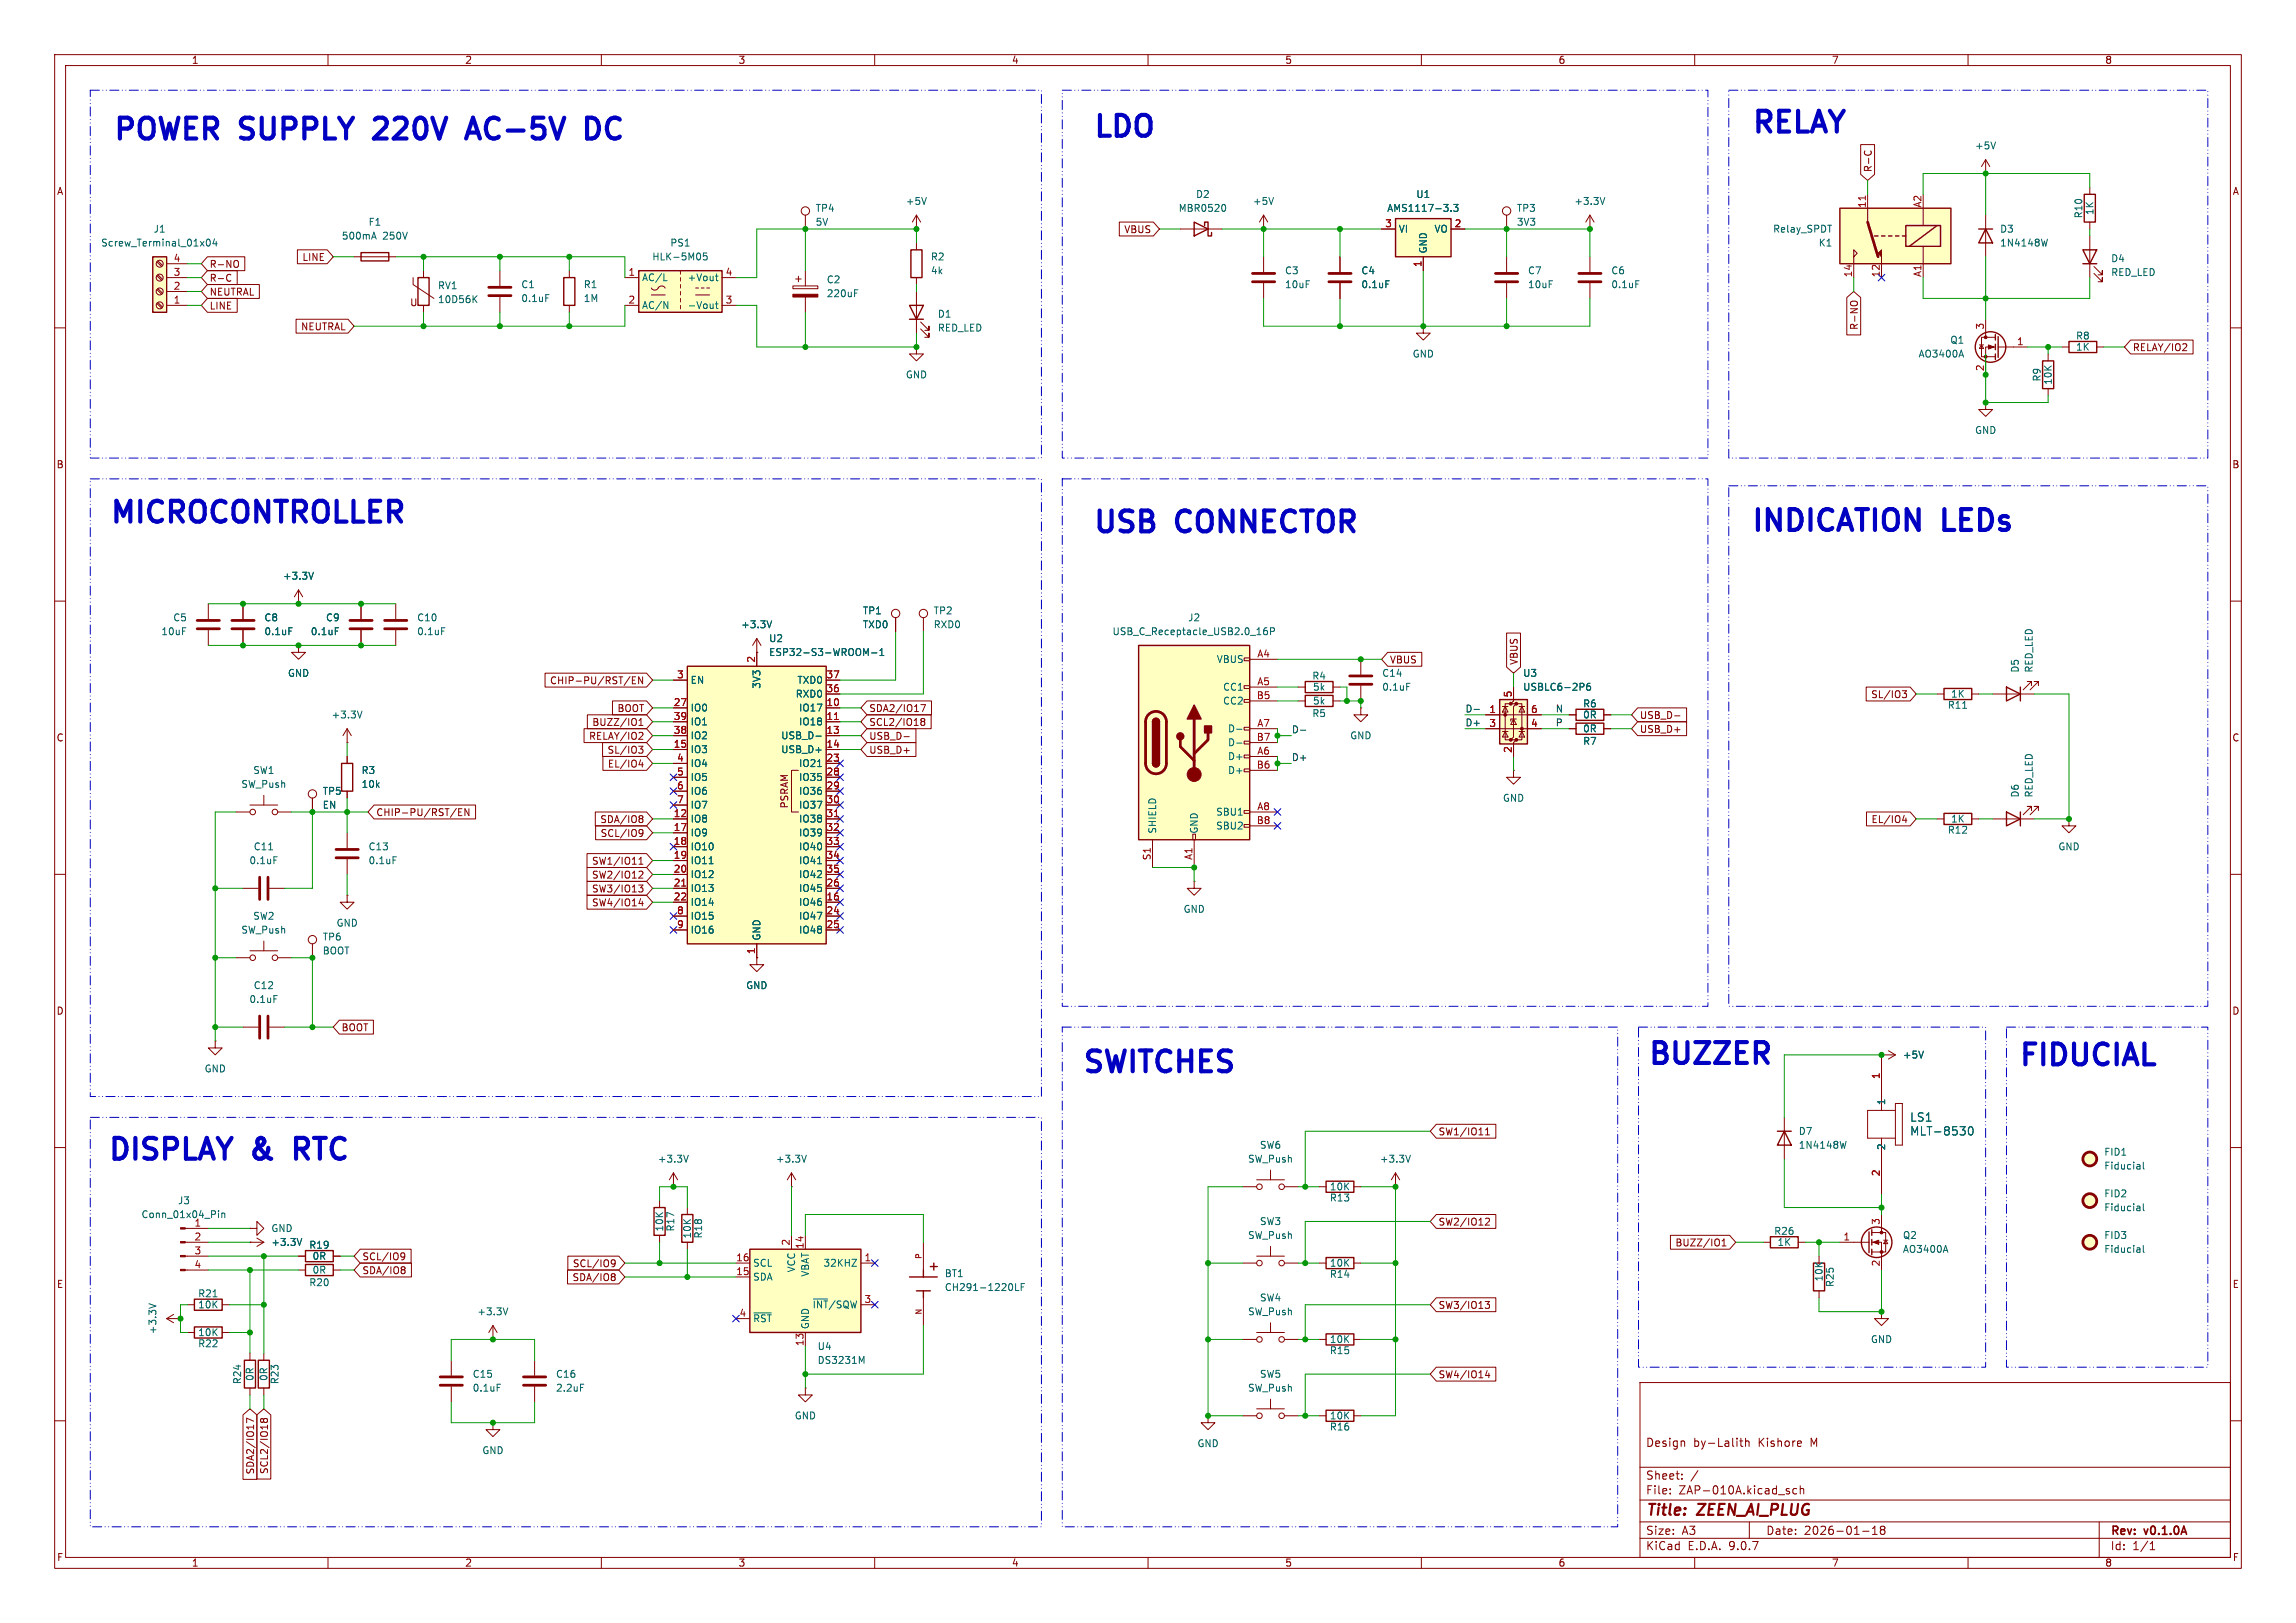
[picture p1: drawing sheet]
<svg xmlns="http://www.w3.org/2000/svg" width="420mm" height="297mm" viewBox="0 0 420 297" stroke-linecap="round" stroke-linejoin="round" font-family="sans-serif">
<defs><g id="words">
<g font-size="5.3" fill="#0000c2">
<text x="20.3" y="26.7">POWER</text>
<text x="44.1" y="26.7">SUPPLY</text>
<text x="70.1" y="26.7">220V</text>
<text x="88.7" y="26.7">AC-5V</text>
<text x="111.8" y="26.7">DC</text>
<text x="199.5" y="26.2">LDO</text>
<text x="320" y="25.4">RELAY</text>
<text x="19.6" y="96.8">MICROCONTROLLER</text>
<text x="199.5" y="98.6">USB</text>
<text x="215.3" y="98.6">CONNECTOR</text>
<text x="319.9" y="98.3">INDICATION</text>
<text x="355.5" y="98.3">LEDs</text>
<text x="197.5" y="197.4">SWITCHES</text>
<text x="301" y="195.8">BUZZER</text>
<text x="368.8" y="196.1">FIDUCIAL</text>
<text x="19.3" y="213.4">DISPLAY</text>
<text x="46.4" y="213.4">&amp;</text>
<text x="55.5" y="213.4">RTC</text>
</g>
<g font-size="2.8" fill="#840000">
<text x="301" y="277.9">Title:</text>
<text x="310.6" y="277.9">ZEEN_AI_PLUG</text>
</g>
<g font-size="2.1" fill="#006464">
<text x="349.3" y="205.5">LS1</text>
<text x="349.3" y="208">MLT-8530</text>
</g>
<g font-size="2.1" fill="#840000">
<text x="301" y="265">Design</text>
<text x="309.7" y="265">by-Lalith</text>
<text x="321.7" y="265">Kishore</text>
<text x="331.3" y="265">M</text>
<text x="301" y="273.7">File:</text>
<text x="301" y="271">Sheet:</text>
<text x="307.1" y="273.7">ZAP-010A.kicad_sch</text>
<text x="301" y="281.1">Size:</text>
<text x="307.6" y="281.1">A3</text>
<text x="323" y="281.1">Date:</text>
<text x="330" y="281.1">2026-01-18</text>
<text x="386" y="281.3">Rev:</text>
<text x="392.4" y="281.3">v0.1.0A</text>
<text x="301" y="283.9">KiCad</text>
<text x="308.7" y="283.9">E.D.A.</text>
<text x="316.3" y="283.9">9.0.7</text>
<text x="386" y="283.9">Id:</text>
<text x="390.1" y="283.9">1/1</text>
</g>
<g font-size="1.8" fill="#840000">
<text x="35" y="11.9">1</text>
<text x="85" y="11.9">2</text>
<text x="135" y="11.9">3</text>
<text x="185" y="11.9">4</text>
<text x="235" y="11.9">5</text>
<text x="285" y="11.9">6</text>
<text x="335" y="11.9">7</text>
<text x="385" y="11.9">8</text>
<text x="10.3" y="35.9">A</text>
<text x="342.6" y="31.6" transform="rotate(-90 342.6 31.6)">R-C</text>
<text x="408.3" y="35.9">A</text>
<text x="55.2" y="47.9">LINE</text>
<text x="205.6" y="42.9">VBUS</text>
<text x="38.3" y="51.8">R-C</text>
<text x="38.3" y="49.2">R-NO</text>
<text x="38.3" y="56.8">LINE</text>
<text x="38.3" y="54.3">NEUTRAL</text>
<text x="74.9" y="56.2">U</text>
<text x="55" y="60.6">NEUTRAL</text>
<text x="340" y="60.5" transform="rotate(-90 340 60.5)">R-NO</text>
<text x="390" y="64.5">RELAY/IO2</text>
<text x="10.3" y="85.9">B</text>
<text x="408.2" y="85.9">B</text>
<text x="100.5" y="125.4">CHIP-PU/RST/EN</text>
<text x="254.2" y="121.6">VBUS</text>
<text x="277.8" y="121.8" transform="rotate(-90 277.8 121.8)">VBUS</text>
<text x="112.8" y="130.5">BOOT</text>
<text x="158.9" y="130.5">SDA2/IO17</text>
<text x="299.9" y="131.8">USB_D-</text>
<text x="342.2" y="128">SL/IO3</text>
<text x="10.3" y="135.9">C</text>
<text x="107.6" y="135.6">RELAY/IO2</text>
<text x="108.3" y="133">BUZZ/IO1</text>
<text x="158.9" y="135.6">USB_D-</text>
<text x="158.9" y="133">SCL2/IO18</text>
<text x="299.9" y="134.3">USB_D+</text>
<text x="408.2" y="135.9">C</text>
<text x="111" y="138.1">SL/IO3</text>
<text x="111.1" y="140.7">EL/IO4</text>
<text x="158.9" y="138.1">USB_D+</text>
<text x="68.7" y="149.5">CHIP-PU/RST/EN</text>
<text x="144.4" y="148" transform="rotate(-90 144.4 148)">PSRAM</text>
<text x="109.7" y="150.8">SDA/IO8</text>
<text x="109.8" y="153.4">SCL/IO9</text>
<text x="342.2" y="150.8">EL/IO4</text>
<text x="108.2" y="161">SW2/IO12</text>
<text x="108.2" y="158.4">SW1/IO11</text>
<text x="108.2" y="163.5">SW3/IO13</text>
<text x="108.2" y="166.1">SW4/IO14</text>
<text x="10.3" y="185.9">D</text>
<text x="408.2" y="185.9">D</text>
<text x="62.4" y="188.9">BOOT</text>
<text x="263" y="208">SW1/IO11</text>
<text x="263" y="224.5">SW2/IO12</text>
<text x="66.2" y="230.8">SCL/IO9</text>
<text x="66.2" y="233.4">SDA/IO8</text>
<text x="104.7" y="232.1">SCL/IO9</text>
<text x="306.4" y="228.3">BUZZ/IO1</text>
<text x="10.3" y="235.9">E</text>
<text x="104.6" y="234.6">SDA/IO8</text>
<text x="263" y="239.7">SW3/IO13</text>
<text x="408.3" y="235.9">E</text>
<text x="263" y="252.4">SW4/IO14</text>
<text x="46.7" y="269.9" transform="rotate(-90 46.7 269.9)">SDA2/IO17</text>
<text x="49.2" y="269.8" transform="rotate(-90 49.2 269.8)">SCL2/IO18</text>
<text x="10.3" y="285.9">F</text>
<text x="35" y="286.9">1</text>
<text x="85" y="286.9">2</text>
<text x="135" y="286.9">3</text>
<text x="185" y="286.9">4</text>
<text x="235" y="286.9">5</text>
<text x="285" y="286.9">6</text>
<text x="335" y="286.9">7</text>
<text x="385" y="286.9">8</text>
<text x="408.3" y="285.9">F</text>
</g>
<g font-size="1.8" fill="#006464">
<text x="361.2" y="27.5">+5V</text>
<text x="67.3" y="41.5">F1</text>
<text x="149.1" y="39">TP4</text>
<text x="149.1" y="41.5">5V</text>
<text x="165.6" y="37.7">+5V</text>
<text x="215.5" y="39">MBR0520</text>
<text x="218.7" y="36.4">D2</text>
<text x="229.1" y="37.7">+5V</text>
<text x="253.7" y="39">AMS1117-3.3</text>
<text x="259" y="36.4">U1</text>
<text x="277.4" y="39">TP3</text>
<text x="277.4" y="41.5">3V3</text>
<text x="287.9" y="37.7">+3.3V</text>
<text x="381.1" y="40" transform="rotate(-90 381.1 40)">R10</text>
<text x="383.1" y="39.4" transform="rotate(-90 383.1 39.4)">1K</text>
<text x="18.4" y="45.3">Screw_Terminal_01x04</text>
<text x="28" y="42.8">J1</text>
<text x="62.4" y="44">500mA</text>
<text x="70" y="44">250V</text>
<text x="119.2" y="47.9">HLK-5M05</text>
<text x="122.5" y="45.3">PS1</text>
<text x="170.2" y="47.9">R2</text>
<text x="255.8" y="42.8">VI</text>
<text x="261.2" y="46.5" transform="rotate(-90 261.2 46.5)">GND</text>
<text x="262.3" y="42.8">VO</text>
<text x="324.2" y="42.8">Relay_SPDT</text>
<text x="332.6" y="45.3">K1</text>
<text x="365.8" y="42.8">D3</text>
<text x="365.8" y="45.3">1N4148W</text>
<text x="80" y="53.1">RV1</text>
<text x="95.3" y="52.9">C1</text>
<text x="106.7" y="52.9">R1</text>
<text x="117.3" y="51.7">AC/L</text>
<text x="125.7" y="51.7">+Vout</text>
<text x="151.1" y="52">C2</text>
<text x="170.2" y="50.4">4k</text>
<text x="235" y="50.4">C3</text>
<text x="235" y="52.9">10uF</text>
<text x="248.9" y="50.4">C4</text>
<text x="248.9" y="52.9">0.1uF</text>
<text x="279.4" y="50.4">C7</text>
<text x="279.4" y="52.9">10uF</text>
<text x="294.6" y="50.4">C6</text>
<text x="294.6" y="52.9">0.1uF</text>
<text x="386.1" y="48.2">D4</text>
<text x="386.1" y="50.7">RED_LED</text>
<text x="80" y="55.7">10D56K</text>
<text x="95.3" y="55.5">0.1uF</text>
<text x="106.7" y="55.5">1M</text>
<text x="117.3" y="56.7">AC/N</text>
<text x="125.7" y="56.7">-Vout</text>
<text x="151.1" y="54.6">220uF</text>
<text x="171.5" y="58.3">D1</text>
<text x="171.5" y="60.9">RED_LED</text>
<text x="258.3" y="65.6">GND</text>
<text x="350.9" y="65.6">AO3400A</text>
<text x="356.7" y="63.1">Q1</text>
<text x="379.7" y="62.3">R8</text>
<text x="379.7" y="64.4">1K</text>
<text x="165.6" y="69.4">GND</text>
<text x="373.5" y="69.9" transform="rotate(-90 373.5 69.9)">R9</text>
<text x="375.5" y="70.5" transform="rotate(-90 375.5 70.5)">10K</text>
<text x="361.2" y="79.6">GND</text>
<text x="51.7" y="106.3">+3.3V</text>
<text x="31.6" y="113.9">C5</text>
<text x="48.3" y="113.9">C8</text>
<text x="59.5" y="113.9">C9</text>
<text x="76.2" y="113.9">C10</text>
<text x="157.7" y="112.6">TP1</text>
<text x="170.7" y="112.6">TP2</text>
<text x="217.2" y="113.9">J2</text>
<text x="29.4" y="116.4">10uF</text>
<text x="48.3" y="116.4">0.1uF</text>
<text x="56.8" y="116.4">0.1uF</text>
<text x="76.2" y="116.4">0.1uF</text>
<text x="135.5" y="115.2">+3.3V</text>
<text x="140.6" y="117.7">U2</text>
<text x="157.7" y="115.2">TXD0</text>
<text x="170.7" y="115.2">RXD0</text>
<text x="203.4" y="116.4">USB_C_Receptacle_USB2.0_16P</text>
<text x="52.6" y="124.1">GND</text>
<text x="126.2" y="125.3">EN</text>
<text x="140.6" y="120.2">ESP32-S3-WROOM-1</text>
<text x="145.8" y="125.3">TXD0</text>
<text x="222.5" y="121.5">VBUS</text>
<text x="240" y="124.6">R4</text>
<text x="252.7" y="124.1">C14</text>
<text x="278.5" y="124.1">U3</text>
<text x="369.5" y="123.2" transform="rotate(-90 369.5 123.2)">D5</text>
<text x="372" y="123.2" transform="rotate(-90 372 123.2)">RED_LED</text>
<text x="60.6" y="131.7">+3.3V</text>
<text x="126.2" y="130.4">IO0</text>
<text x="139.3" y="126.1" transform="rotate(-90 139.3 126.1)">3V3</text>
<text x="145.5" y="127.9">RXD0</text>
<text x="146.1" y="130.4">IO17</text>
<text x="223.6" y="126.6">CC1</text>
<text x="223.6" y="129.1">CC2</text>
<text x="240" y="131.4">R5</text>
<text x="240.1" y="126.6">5k</text>
<text x="240.1" y="129.1">5k</text>
<text x="252.7" y="126.6">0.1uF</text>
<text x="278.5" y="126.6">USBLC6-2P6</text>
<text x="289.5" y="129.6">R6</text>
<text x="289.5" y="131.7">0R</text>
<text x="356.2" y="129.9">R11</text>
<text x="356.8" y="127.9">1K</text>
<text x="126.2" y="132.9">IO1</text>
<text x="126.2" y="135.5">IO2</text>
<text x="142.8" y="135.5">USB_D-</text>
<text x="146.1" y="132.9">IO18</text>
<text x="224.5" y="134.2">D-</text>
<text x="224.5" y="136.8">D-</text>
<text x="246.9" y="135.5">GND</text>
<text x="289.5" y="136.5">R7</text>
<text x="289.5" y="134.2">0R</text>
<text x="46.2" y="141.8">SW1</text>
<text x="66" y="141.8">R3</text>
<text x="126.2" y="138">IO3</text>
<text x="126.2" y="140.6">IO4</text>
<text x="126.2" y="143.1">IO5</text>
<text x="142.8" y="138">USB_D+</text>
<text x="146.1" y="140.6">IO21</text>
<text x="146.1" y="143.1">IO35</text>
<text x="224.5" y="139.3">D+</text>
<text x="224.5" y="141.8">D+</text>
<text x="44" y="144.4">SW_Push</text>
<text x="58.9" y="145.6">TP5</text>
<text x="58.9" y="148.2">EN</text>
<text x="66" y="144.4">10k</text>
<text x="126.2" y="145.6">IO6</text>
<text x="126.2" y="148.2">IO7</text>
<text x="146.1" y="145.6">IO36</text>
<text x="146.1" y="148.2">IO37</text>
<text x="222.4" y="149.5">SBU1</text>
<text x="274.8" y="146.9">GND</text>
<text x="369.5" y="146" transform="rotate(-90 369.5 146)">D6</text>
<text x="372" y="146" transform="rotate(-90 372 146)">RED_LED</text>
<text x="46.3" y="155.8">C11</text>
<text x="67.3" y="155.8">C13</text>
<text x="126.2" y="150.7">IO8</text>
<text x="126.2" y="153.3">IO9</text>
<text x="126.2" y="155.8">IO10</text>
<text x="146.1" y="150.7">IO38</text>
<text x="146.1" y="153.3">IO39</text>
<text x="146.1" y="155.8">IO40</text>
<text x="211.7" y="152.7" transform="rotate(-90 211.7 152.7)">SHIELD</text>
<text x="219.3" y="152.7" transform="rotate(-90 219.3 152.7)">GND</text>
<text x="222.4" y="152">SBU2</text>
<text x="356.2" y="152.8">R12</text>
<text x="356.8" y="150.7">1K</text>
<text x="376.4" y="155.8">GND</text>
<text x="45.5" y="158.3">0.1uF</text>
<text x="67.3" y="158.3">0.1uF</text>
<text x="126.2" y="158.3">IO11</text>
<text x="126.2" y="160.9">IO12</text>
<text x="146.1" y="158.3">IO41</text>
<text x="146.1" y="160.9">IO42</text>
<text x="126.2" y="163.4">IO13</text>
<text x="126.2" y="166">IO14</text>
<text x="146.1" y="163.4">IO45</text>
<text x="146.1" y="166">IO46</text>
<text x="216.4" y="167.2">GND</text>
<text x="44" y="171">SW_Push</text>
<text x="46.2" y="168.5">SW2</text>
<text x="58.9" y="172.3">TP6</text>
<text x="61.5" y="169.8">GND</text>
<text x="126.2" y="168.5">IO15</text>
<text x="126.2" y="171">IO16</text>
<text x="139.3" y="172.2" transform="rotate(-90 139.3 172.2)">GND</text>
<text x="146.1" y="168.5">IO47</text>
<text x="146.1" y="171">IO48</text>
<text x="58.9" y="174.9">BOOT</text>
<text x="45.5" y="183.7">0.1uF</text>
<text x="46.3" y="181.2">C12</text>
<text x="136.4" y="181.2">GND</text>
<text x="37.3" y="196.4">GND</text>
<text x="348" y="193.9">+5V</text>
<text x="345" y="202.3" transform="rotate(-90 345 202.3)">1</text>
<text x="328.9" y="207.9">D7</text>
<text x="120.2" y="213">+3.3V</text>
<text x="141.8" y="213">+3.3V</text>
<text x="228.2" y="213">SW_Push</text>
<text x="230.4" y="210.4">SW6</text>
<text x="252.3" y="213">+3.3V</text>
<text x="328.9" y="210.4">1N4148W</text>
<text x="345" y="210.6" transform="rotate(-90 345 210.6)">2</text>
<text x="384.8" y="211.7">FID1</text>
<text x="384.8" y="214.2">Fiducial</text>
<text x="32.5" y="220.6">J3</text>
<text x="243.2" y="220.1">R13</text>
<text x="243.2" y="218">10K</text>
<text x="384.8" y="219.3">FID2</text>
<text x="384.8" y="221.8">Fiducial</text>
<text x="25.8" y="223.1">Conn_01x04_Pin</text>
<text x="35.5" y="224.5">1</text>
<text x="49.5" y="225.7">GND</text>
<text x="121.5" y="225.5" transform="rotate(-90 121.5 225.5)">10K</text>
<text x="123.5" y="225.5" transform="rotate(-90 123.5 225.5)">R17</text>
<text x="126.6" y="226.7" transform="rotate(-90 126.6 226.7)">10K</text>
<text x="128.6" y="226.7" transform="rotate(-90 128.6 226.7)">R18</text>
<text x="228.2" y="226.9">SW_Push</text>
<text x="230.4" y="224.4">SW3</text>
<text x="324.4" y="226.2">R26</text>
<text x="348" y="226.9">Q2</text>
<text x="384.8" y="226.9">FID3</text>
<text x="49.5" y="228.2">+3.3V</text>
<text x="56.5" y="228.7">R19</text>
<text x="57.1" y="233.3">0R</text>
<text x="57.1" y="230.7">0R</text>
<text x="137.7" y="232">SCL</text>
<text x="145.6" y="232.9" transform="rotate(-90 145.6 232.9)">VCC</text>
<text x="148.2" y="233.7" transform="rotate(-90 148.2 233.7)">VBAT</text>
<text x="150.5" y="232">32KHZ</text>
<text x="172.7" y="233.9">BT1</text>
<text x="243.2" y="232">10K</text>
<text x="325" y="228.2">1K</text>
<text x="348" y="229.5">AO3400A</text>
<text x="384.8" y="229.5">Fiducial</text>
<text x="36.2" y="237.6">R21</text>
<text x="36.2" y="239.6">10K</text>
<text x="56.5" y="235.6">R20</text>
<text x="137.7" y="234.5">SDA</text>
<text x="148.5" y="239.6">~{INT}/SQW</text>
<text x="172.7" y="236.4">CH291-1220LF</text>
<text x="230.4" y="238.4">SW4</text>
<text x="243.2" y="234">R14</text>
<text x="333.6" y="234.6" transform="rotate(-90 333.6 234.6)">10K</text>
<text x="335.6" y="235.6" transform="rotate(-90 335.6 235.6)">R25</text>
<text x="28.8" y="244.2" transform="rotate(-90 28.8 244.2)">+3.3V</text>
<text x="36.2" y="244.7">10K</text>
<text x="87.2" y="240.9">+3.3V</text>
<text x="137.7" y="242.2">~{RST}</text>
<text x="148.2" y="243.3" transform="rotate(-90 148.2 243.3)">GND</text>
<text x="228.2" y="240.9">SW_Push</text>
<text x="243.2" y="246">10K</text>
<text x="342.1" y="246">GND</text>
<text x="36.2" y="246.7">R22</text>
<text x="149.5" y="249.8">DS3231M</text>
<text x="149.5" y="247.2">U4</text>
<text x="243.2" y="248">R15</text>
<text x="44.3" y="253.4" transform="rotate(-90 44.3 253.4)">R24</text>
<text x="46.6" y="252.8" transform="rotate(-90 46.6 252.8)">0R</text>
<text x="49.1" y="252.8" transform="rotate(-90 49.1 252.8)">0R</text>
<text x="51.2" y="253.4" transform="rotate(-90 51.2 253.4)">R23</text>
<text x="86.4" y="252.3">C15</text>
<text x="86.4" y="254.9">0.1uF</text>
<text x="101.6" y="252.3">C16</text>
<text x="101.6" y="254.9">2.2uF</text>
<text x="228.2" y="254.9">SW_Push</text>
<text x="230.4" y="252.3">SW5</text>
<text x="145.3" y="259.9">GND</text>
<text x="243.2" y="262">R16</text>
<text x="243.2" y="259.9">10K</text>
<text x="88.1" y="266.3">GND</text>
<text x="218.9" y="265">GND</text>
</g>
<g font-size="1.8" fill="#a90000">
<text x="253.3" y="41.7">3</text>
<text x="266" y="41.7">2</text>
<text x="341.4" y="38.1" transform="rotate(-90 341.4 38.1)">11</text>
<text x="351.5" y="38.1" transform="rotate(-90 351.5 38.1)">A2</text>
<text x="31.7" y="53.1">2</text>
<text x="31.7" y="50.5">3</text>
<text x="31.7" y="48">4</text>
<text x="114.9" y="50.5">1</text>
<text x="132.6" y="50.5">4</text>
<text x="260.1" y="49" transform="rotate(-90 260.1 49)">1</text>
<text x="338.8" y="50.8" transform="rotate(-90 338.8 50.8)">14</text>
<text x="343.9" y="50.8" transform="rotate(-90 343.9 50.8)">12</text>
<text x="351.5" y="50.8" transform="rotate(-90 351.5 50.8)">A1</text>
<text x="31.7" y="55.6">1</text>
<text x="114.9" y="55.6">2</text>
<text x="132.6" y="55.6">3</text>
<text x="363" y="60.4" transform="rotate(-90 363 60.4)">3</text>
<text x="368.9" y="63.2">1</text>
<text x="363" y="68" transform="rotate(-90 363 68)">2</text>
<text x="123.8" y="124.2">3</text>
<text x="138.2" y="121.4" transform="rotate(-90 138.2 121.4)">2</text>
<text x="151.1" y="124.2">37</text>
<text x="229.9" y="120.4">A4</text>
<text x="229.9" y="125.5">A5</text>
<text x="123.1" y="129.3">27</text>
<text x="123.1" y="131.8">39</text>
<text x="151.1" y="126.7">36</text>
<text x="151.1" y="129.3">10</text>
<text x="151.1" y="131.8">11</text>
<text x="229.8" y="128">B5</text>
<text x="272.3" y="130.6">1</text>
<text x="276.6" y="127.7" transform="rotate(-90 276.6 127.7)">5</text>
<text x="280" y="130.6">6</text>
<text x="123.1" y="134.4">38</text>
<text x="123.1" y="136.9">15</text>
<text x="151.1" y="134.4">13</text>
<text x="151.1" y="136.9">14</text>
<text x="229.8" y="135.6">B7</text>
<text x="229.9" y="133.1">A7</text>
<text x="272.3" y="133.1">3</text>
<text x="276.6" y="137.9" transform="rotate(-90 276.6 137.9)">2</text>
<text x="280" y="133.1">4</text>
<text x="123.8" y="139.4">4</text>
<text x="123.8" y="142">5</text>
<text x="151.1" y="139.4">23</text>
<text x="151.1" y="142">28</text>
<text x="229.8" y="140.7">B6</text>
<text x="229.9" y="138.2">A6</text>
<text x="123.1" y="149.6">12</text>
<text x="123.8" y="144.5">6</text>
<text x="123.8" y="147.1">7</text>
<text x="151.1" y="144.5">29</text>
<text x="151.1" y="147.1">30</text>
<text x="151.1" y="149.6">31</text>
<text x="229.9" y="148.3">A8</text>
<text x="123.1" y="152.1">17</text>
<text x="123.1" y="154.7">18</text>
<text x="151.1" y="152.1">32</text>
<text x="151.1" y="154.7">33</text>
<text x="229.8" y="150.9">B8</text>
<text x="123.1" y="157.2">19</text>
<text x="123.1" y="159.8">20</text>
<text x="151.1" y="157.2">34</text>
<text x="151.1" y="159.8">35</text>
<text x="210.6" y="157.5" transform="rotate(-90 210.6 157.5)">S1</text>
<text x="218.2" y="157.5" transform="rotate(-90 218.2 157.5)">A1</text>
<text x="123.1" y="162.3">21</text>
<text x="123.1" y="164.8">22</text>
<text x="123.8" y="167.4">8</text>
<text x="151.1" y="162.3">26</text>
<text x="151.1" y="164.8">16</text>
<text x="151.1" y="167.4">24</text>
<text x="123.8" y="169.9">9</text>
<text x="151.1" y="169.9">25</text>
<text x="138.2" y="174.7" transform="rotate(-90 138.2 174.7)">1</text>
<text x="343.9" y="197.6" transform="rotate(-90 343.9 197.6)">1</text>
<text x="343.9" y="215.3" transform="rotate(-90 343.9 215.3)">2</text>
<text x="35.5" y="227.1">2</text>
<text x="337.1" y="227.1">1</text>
<text x="343.9" y="224.2" transform="rotate(-90 343.9 224.2)">3</text>
<text x="35.5" y="229.6">3</text>
<text x="35.5" y="232.2">4</text>
<text x="134.6" y="230.9">16</text>
<text x="134.6" y="233.4">15</text>
<text x="144.5" y="228" transform="rotate(-90 144.5 228)">2</text>
<text x="147.1" y="228.6" transform="rotate(-90 147.1 228.6)">14</text>
<text x="158" y="230.9">1</text>
<text x="343.9" y="231.8" transform="rotate(-90 343.9 231.8)">2</text>
<text x="158" y="238.5">3</text>
<text x="135.2" y="241">4</text>
<text x="147.1" y="246.4" transform="rotate(-90 147.1 246.4)">13</text>
</g>
<g font-size="1.8" fill="#0f0f0f">
<text x="268" y="130.5">D-</text>
<text x="284.5" y="130.5">N</text>
<text x="236.2" y="134.3">D-</text>
<text x="268" y="133">D+</text>
<text x="284.5" y="133">P</text>
<text x="236.2" y="139.4">D+</text>
</g>
<g font-size="1.4" fill="#a90000">
<text x="168.7" y="230.5" transform="rotate(-90 168.7 230.5)">P</text>
<text x="168.7" y="240.7" transform="rotate(-90 168.7 240.7)">N</text>
</g>
</g></defs>
<g fill="none" stroke="#840000" stroke-width=".18">
<path d="M10 10h400v277h-400zM12 12h396v273h-396zM60 10v2M110 10v2M160 10v2M210 10v2M260 10v2M310 10v2M360 10v2M231.1 39.4l-.7 1.2M231.1 39.4l.8 1.2M231.1 39.4v2.5"/>
<path d="M215.9 41.9h7.6M231.1 41.9h.1M10 60h2M408 60h2M10 110h2M408 110h2M354.3 127h1.3M360.7 127h1.2M10 160h2M354.3 149.9h1.3M360.7 149.9h1.2M364.5 149.9h7.6"/>
<path d="M371.6 148.3v-.7h-.8h.8l-1.5 1.5M372.9 148.3v-.7h-.8h.8l-1.6 1.5M408 160h2M10 210h2M408 210h2M168.9 227.3v5.1M168.9 237.5v5.1M30.5 241.3l1.2 .8M30.5 241.3h2.5M31.7 240.5l-1.2 .8M33 241.3h.1M147.3 254v1.3h1.3l-1.3 1.2-1.3-1.2h1.3"/>
<path d="M147.3 254h.1M300 253h108v32h-108zM10 260h2M90.2 260.3v1.3h1.2l-1.2 1.3-1.3-1.3h1.3M90.2 260.3h.1M300 278.5h108M300 274.5h108M300 268.5h108M305.5 273.2v.2M305.5 272.5v.1M307.7 270.5v.2M307.7 269.8v.1"/>
<path d="M307.9 263.7l.3 .2v.8M310.6 269.1l-1.3 1.9M318.2 263.7h.6M318.4 263.2v1.3l.4 .2M319.3 263.8l.2-.1 .4 .1v.9M319.3 263.2v1.5M320 278.5v3M327.2 272.9l.2 .2-.2 .3M327.2 272.4l.1 .1M328.7 272.5l-.5-.1-.3 .3v.4l.2 .2h.6M329.3 263.7l.2 .3-.7 .2M329.3 272.5l.2-.1 .4 .1v.9"/>
<path d="M329.3 271.9v1.5M329.4 264.6l-.1 .1M342.5 279.7l.4-.4v1.5M344.2 279.9l-.3 .3 .1 .4 .2 .2 .5-.1 .1-.2-.1-.4-.2-.2M344.2 279.9l-.3-.3 .3-.3 .5 .1 .1 .2-.3 .3M344.2 279.9h.3M384 278.5v6.5M408 260h2M60 285v2M110 285v2M160 285v2M210 285v2"/>
<path d="M260 285v2M300 281.5h108M310 285v2M340.7 280.2h1.2M342.5 280.8h.9M360 285v2M393.3 283.6h.9M393.3 282.5l.4-.4v1.5"/>
</g>
<path d="M218.4 40.6l2.6 1.3-2.6 1.3zM220.3 41.3v-.7h.7v2.6h.6v-.7M355.6 126h5.1v2h-5.1zM355.6 148.8h5.1v2.1h-5.1zM367 148.6l2.6 1.3-2.6 1.2zM369.6 148.6v2.5M166.4 233.7h5M167.6 236.2h2.6M168.9 232.4v1.3M168.9 236.2v1.3M170.2 231.8h1.2M170.8 231.1v1.3" fill="none" stroke="#840000" stroke-width=".25"/>
<path d="M223.9 37.4a.79 .79 0 0 1 0 1.3M233 36.1l-.5 1.3M359 129.6h.7M27.2 238.6l1.3 .4M185.8 234.9v1.3h.6M186.8 235.5h.4M187.4 234.9h-.6v1.3" fill="none" stroke="#006464" stroke-width=".18"/>
<path d="M116.8 49.5h15.3v7.7h-15.3z" fill="#ffffc2"/>
<g fill="none" stroke="#840000" stroke-width=".25">
<path d="M381.3 35.6h2v5h-2zM103.1 50.8h2.1v5.1h-2.1zM116.8 49.5h15.3v7.7h-15.3zM166.4 55.9h2.5l-1.3 2.5zM166.4 58.4h2.5M166.6 45.7h2.1v5.1h-2.1zM365 61.2v1M365 63v1M365 64.8v1M365.5 61.6v3.8"/>
<circle cx="364.1" cy="63.5" r="2.79"/>
</g>
<g fill="none" stroke="#840000" stroke-width=".18">
<path d="M167.6 39.4v2.5M167.6 39.4l-.7 1.2M167.6 39.4l.8 1.2M382.3 34.3v1.3M104.1 49.5v1.3M104.1 55.9v1.3M114.3 50.8h2.5M114.3 55.9h2.5M119.1 52.7a.8 .8 0 0 0 .8 .4 .8 .8 0 0 0 .7-.6 .73 .73 0 0 1 1.1 .2M119.1 54h2.6M124.5 49.5v.7M124.5 50.8v.6"/>
<path d="M124.5 52.1v.6M124.5 53.3v.7M124.5 54.6v.6M124.5 55.9v.6M127.3 54h2.5M127.3 52.7h.5M128.3 52.7h.5M129.3 52.7h.5M132.1 50.8h2.5M132.1 55.9h2.5M145 52.3h4.6v.5h-4.6zM145.5 51.1h1.1"/>
<path d="M146 50.5v1.1M147.3 49.5v2.8M147.3 54.4v2.8M167.6 41.9h.1M167.6 44.5v1.2M167.6 50.8v1.3M167.6 53.3v7.7M168.4 58.9l1.5 1.6v-.8v.8h-.7M363.2 58.4v3.3M382.3 40.6v1.3M167.6 63.5v1.3h1.3l-1.3 1.2-1.2-1.2h1.2M167.6 63.5h.1"/>
<path d="M168.4 60.2l1.5 1.5v-.7v.7h-.7M362.1 63.1h.7M362.5 63.1l.3 .7h-.7zM365 61.7h-2.5v3.6h2.5M365 63.5h-1.8v5.1M365.5 63.5h5.3M33.9 224.8h4.2M33.9 227.3h4.2M33.9 229.9h4.2M33.9 232.4h4.2M45.7 224.8h1.3v-1.3l1.3 1.3-1.3 1.3v-1.3M45.7 224.8h.1"/>
</g>
<g fill="none" stroke="#006464" stroke-width=".18">
<path d="M169.5 36.1l-.5 1.3M121.4 51.4h.6M121.4 55.2l.8 1.3v-1.3M129.3 46.3h-.6l-.1 .6 .2-.1h.4l.2 .2-.1 .4-.2 .2-.5-.2M130.9 50.5h.5M130.9 55.6h.5M131 50.1v1.1l.4 .2M131 55.2v1.1l.4 .2M156.3 53.6h.4M156.3 53h.6M358.8 64.1l.4 1.2M40 221.6v.1"/>
<path d="M40 222v.8M40.6 222v.8M40.6 222.1l.2-.1h.3v.8M391.4 220.8l.1 .8M391.4 228.4l.1 .8M391.5 221.5l-.2 .1M391.5 221l-.2 .1M391.5 229.1l-.2 .1M391.5 228.6l-.2 .1M392.1 220.3v1.1l.1 .2M392.1 227.9v1.1l.1 .2"/>
</g>
<g fill="#840000" stroke="#840000" stroke-width=".18">
<path d="M33 224.7h.9v.2h-.9z"/>
<path d="M33 227.2h.9v.3h-.9z"/>
<path d="M33 229.7h.9v.3h-.9z"/>
<path d="M33 232.3h.9v.2h-.9z"/>
<path d="M363.7 63.1l1 .4-1 .4z"/>
<path d="M145 53.8h4.6v.6h-4.6z"/>
<circle cx="363.2" cy="61.7" r=".25"/>
<circle cx="363.2" cy="65.3" r=".25"/>
</g>
<g fill="#ffffc2" stroke="#ffffc2" stroke-width=".18">
<circle cx="382.3" cy="219.7" r="1.27"/>
<circle cx="382.3" cy="227.3" r="1.27"/>
</g>
<g fill="none" stroke="#840000" stroke-width=".51">
<circle cx="382.3" cy="219.7" r="1.27"/>
<circle cx="382.3" cy="227.3" r="1.27"/>
</g>
<path d="M27.9 47h2.6v10.2h-2.6z" fill="#ffffc2"/>
<path d="M27.9 47h2.6v10.2h-2.6zM66 46.2h5.1v1.6h-5.1zM76.5 50.8h2v5.1h-2z" fill="none" stroke="#840000" stroke-width=".25"/>
<g fill="none" stroke="#840000" stroke-width=".18">
<path d="M28.7 55.5l.9 .9M28.7 53l.9 .8M28.7 50.5l.9 .8M28.7 47.9l.9 .9M28.9 55.4l.8 .8M28.9 52.8l.8 .9M28.9 50.3l.8 .8M28.9 47.8l.8 .8M30.5 55.9h3.8M30.5 53.3h3.8M30.5 50.8h3.8M30.5 48.3h3.8"/>
<path d="M64.8 47h7.6M75.6 50.8v1.3l3.8 2.5M77.5 49.5v1.3M77.5 55.9v1.3M91.4 49.5v2.8M91.4 54.4v2.8M363.2 73.7v1.2h1.3l-1.3 1.3-1.3-1.3h1.3M363.2 73.7h.1M43.2 175.3h2.5M45.7 174h5.1M48.3 172.2v1.8M50.8 175.3h2.5"/>
<path d="M57.1 172.7v2.6M63.5 163.8v1.3h1.3l-1.3 1.3-1.3-1.3h1.3M63.5 163.8h.1M82.5 248.9v2.8M82.5 253.7v2.8M90.2 245.1h.1M90.2 242.6l-.8 1.2M90.2 242.6l.7 1.2M90.2 242.6v2.5M97.8 248.9v2.8M97.8 253.7v2.8"/>
<circle cx="29.2" cy="53.3" r=".63"/>
<circle cx="29.2" cy="50.8" r=".63"/>
<circle cx="29.2" cy="55.9" r=".63"/>
<circle cx="29.2" cy="48.3" r=".63"/>
<circle cx="46.2" cy="175.3" r=".51"/>
<circle cx="50.3" cy="175.3" r=".51"/>
<circle cx="57.1" cy="172" r=".76"/>
</g>
<g fill="none" stroke="#006464" stroke-width=".18">
<path d="M37.9 43.8h.1a.68 .68 0 0 1 .5 .6 .68 .68 0 0 1-.5 .6 .84 .84 0 0 1-.1-1.2zM39.2 43.7l-.3 .9h.8M39.6 44.2v.8M68.1 43.4h.6M68.4 42.5l.4 1.3M86.7 54.7l.6 .7M87.3 54.1l-.8 .7M99.8 53.9h.6M391.4 213.2l.1 .7M391.5 213.9h-.2M391.5 213.4l-.2 .1M392.1 212.7v1.1l.1 .1"/>
<path d="M92.9 239.3l-.4 1.3M90.9 253.3h.7M106.2 253.3h.6"/>
</g>
<g fill="none" stroke="#840000" stroke-width=".51">
<path d="M89.4 52.6h4.1M89.4 54.1h4.1M80.5 253.5h4.1M80.5 252h4.1M95.8 253.5h4M95.8 252h4"/>
<circle cx="382.3" cy="212.1" r="1.27"/>
</g>
<circle cx="382.3" cy="212.1" r="1.27" fill="#ffffc2" stroke="#ffffc2" stroke-width=".18"/>
<path d="M125.7 121.9h25.4v50.8h-25.4z" fill="#ffffc2"/>
<path d="M361.9 41.9h2.6M363.2 41.9l1.3 2.6h-2.6zM62.5 139.7h2v5.1h-2zM125.7 121.9h25.4v50.8h-25.4z" fill="none" stroke="#840000" stroke-width=".25"/>
<g fill="none" stroke="#840000" stroke-width=".18">
<path d="M363.2 31.8h.1M363.2 29.2v2.6M363.2 39.4v7.6M363.2 29.2l-.7 1.3M363.2 29.2l.8 1.3M38.1 110.5v2.8M38.1 115.3v2.8M44.4 110.5v2.8M44.4 115.3v2.8M138.4 119.4h.1M138.4 116.8v5.1M138.4 116.8l-.7 1.3"/>
<path d="M138.4 116.8l.8 1.3M163.8 113v2.6M168.9 113v2.6M63.5 138.4v1.3M123.2 124.5h2.5M123.2 129.5h2.5M123.2 132.1h2.5M123.2 134.6h2.5M123.2 137.2h2.5M123.2 139.7h2.5M151.1 124.5h2.6M151.1 129.5h2.6"/>
<path d="M151.1 132.1h2.6M151.1 134.6h2.6M151.1 137.2h2.6M151.1 139.7h2.6M151.1 127h2.6M57.1 146.1v2.5M63.5 144.8v1.3M63.5 152.4v2.8M63.5 157.2v2.8M123.2 142.2h2.5M123.2 144.8h2.5M123.2 147.3h2.5"/>
<path d="M123.2 149.9h2.5M123.2 152.4h2.5M123.2 154.9h2.5M123.2 157.5h2.5M146 141h-1.2v7.6h1.2M151.1 142.2h2.6M151.1 144.8h2.6M151.1 147.3h2.6M151.1 149.9h2.6M151.1 152.4h2.6M151.1 154.9h2.6M151.1 157.5h2.6"/>
<path d="M123.2 160h2.5M123.2 162.6h2.5M123.2 165.1h2.5M123.2 167.6h2.5M123.2 170.2h2.5M138.4 172.7v2.6M151.1 160h2.6M151.1 162.6h2.6M151.1 165.1h2.6M151.1 167.6h2.6M151.1 170.2h2.6"/>
<circle cx="163.8" cy="112.3" r=".76"/>
<circle cx="168.9" cy="112.3" r=".76"/>
<circle cx="57.1" cy="145.3" r=".76"/>
</g>
<g fill="none" stroke="#006464" stroke-width=".18">
<path d="M365 26l-.4 1.2M374.5 43.8l-.3 1.2M52.8 114.9h.7M141.2 113.6l-.5 1.3M158.4 119.6l.4-.9v1.3M159.4 119.5h1M160.9 120h.8M160.9 119.1l.4-.4v1.3M149.3 134.7h.9M71.9 156.8h.6M129.7 158.1h.8M149.6 158.1h.7"/>
<path d="M149.6 140.3h.7"/>
</g>
<path d="M152.6 131.7h.8M152.6 149.4h.8M124.7 162.1h.7" fill="none" stroke="#a90000" stroke-width=".18"/>
<path d="M36.1 113.5h4M36.1 115.1h4M42.4 113.5h4.1M42.4 115.1h4.1M61.5 155.4h4M61.5 157h4" fill="none" stroke="#840000" stroke-width=".51"/>
<path d="M336.5 38.1h20.4v10.2h-20.4z" fill="#ffffc2"/>
<g fill="none" stroke="#840000" stroke-width=".18">
<path d="M341.6 35.6v5M351.8 38.1v3.2M231.1 47v2.8M231.1 51.8v2.8M245.1 47v2.8M245.1 51.8v2.8M260.3 59.7v1.3h1.3l-1.3 1.2-1.2-1.2h1.2M260.3 59.7h.1M339.1 47l.6-.6-.6-.7v5.1M344.2 48.3v2.5M351.8 45.1v5.7M377.2 63.5h1.3"/>
<path d="M383.5 63.5h1.3M54.6 110.5h.1M54.6 108l-.8 1.2M54.6 108l.8 1.2M54.6 108v2.5M66 110.5v2.8M66 115.3v2.8M72.4 110.5v2.8M72.4 115.3v2.8M43.2 148.6h2.5M45.7 147.3h5.1M48.3 145.5v1.8"/>
<path d="M50.8 148.6h2.5M44.4 162.6h2.8M49.3 162.6h2.8M39.4 190.5v1.3h1.2l-1.2 1.2-1.3-1.2h1.3M39.4 190.5h.1M44.4 188h2.8M49.3 188h2.8M344.2 193h.1M344.2 193v10.2M344.2 193h2.5M345.4 192.3l1.3 .7M346.7 193l-1.3 .8"/>
<path d="M326.4 204.5v7.6M344.2 208.3v10.1M346.7 203.2h-5.1v5.1h5.1M346.7 201.9h1.3v7.7h-1.3zM34.3 238.8h1.3M40.6 238.8h1.3M45.7 227.3h.1M45.7 227.3h2.6M47 226.6l1.3 .7M48.3 227.3l-1.3 .8M54.6 232.4h1.3M54.6 229.9h1.3"/>
<path d="M61 232.4h1.2M61 229.9h1.2M336.5 227.3h5.4M342.4 225.6h2.5v3.5h-2.5M342.4 227.3h1.8v5.1M344.2 222.2v3.4M344.6 226.9h.7M344.9 226.9l.4 .7h-.7zM34.3 243.8h1.3M40.6 243.8h1.3M227.3 259.1h2.6M229.9 257.8h5"/>
<path d="M232.4 256v1.8M234.9 259.1h2.6"/>
<circle cx="46.2" cy="148.6" r=".51"/>
<circle cx="50.3" cy="148.6" r=".51"/>
<circle cx="230.4" cy="259.1" r=".51"/>
<circle cx="234.4" cy="259.1" r=".51"/>
</g>
<g fill="none" stroke="#840000" stroke-width=".25">
<path d="M336.5 38.1h20.4v10.2h-20.4zM342.9 43.2h.6M344.2 43.2h.6M345.4 43.2h.7M346.7 43.2h.6M348 43.2h.6M348.6 41.3h6.4v3.8h-6.4zM354.3 41.3l-5.1 3.8M378.5 62.5h5v2h-5zM325.1 207h2.6M326.4 207l1.3 2.6h-2.6zM35.6 237.7h5v2.1h-5z"/>
<path d="M55.9 231.4h5.1v2h-5.1zM55.9 228.9h5.1v2h-5.1zM341.9 225.4v3.8M342.4 225v1.1M342.4 226.8v1M342.4 228.6v1M35.6 242.8h5v2.1h-5z"/>
<circle cx="343.3" cy="227.3" r="2.79"/>
</g>
<g fill="#840000" stroke="#840000" stroke-width=".18">
<path d="M343.5 46.4l.7-.7v2.6v-1.3z"/>
<path d="M342.6 227.3l1.1-.4v.8z"/>
<circle cx="344.2" cy="225.6" r=".25"/>
<circle cx="344.2" cy="229.1" r=".25"/>
</g>
<g fill="none" stroke="#840000" stroke-width=".51">
<path d="M229.1 50h4.1M229.1 51.6h4.1M243.1 50h4M243.1 51.6h4M341.6 40.6l1.9 6.4M64 113.5h4.1M64 115.1h4.1M70.4 113.5h4M70.4 115.1h4M47.5 160.5v4.1M49 160.5v4.1M47.5 185.9v4.1"/>
<path d="M49 185.9v4.1"/>
</g>
<path d="M341.2 35.9v.7" fill="none" stroke="#a90000" stroke-width=".18"/>
<g fill="none" stroke="#006464" stroke-width=".18">
<path d="M253.5 51.4h.6M57.3 104.7l-.4 1.3M61.3 114.9h.6M80.8 114.9h.6M49.1 155.5h.8M50.1 156.8h.6M50.1 182.2h.6M351.8 192.3l-.4 1.3M337.7 208.9l-.3 1.2M360.3 206.3l.1-.1a.81 .81 0 0 1 .5 .7 .81 .81 0 0 1-.5 .8 1.01 1.01 0 0 1-.1-1.4zM39 237.3h.7M55.2 226.6l-.4 1.3"/>
<path d="M355.9 227.9l.4 1.3"/>
</g>
<path d="M255.3 40h10.1v7h-10.1z" fill="#ffffc2"/>
<path d="M255.3 40h10.1v7h-10.1zM381 45.7h2.5l-1.2 2.6zM381 48.3h2.5M119.6 221h2.1v5.1h-2.1zM124.7 222.2h2v5.1h-2zM323.8 226.3h5.1v2h-5.1zM331.7 231.1h2.1v5.1h-2.1zM44.7 248.9h2v5.1h-2zM47.2 248.9h2.1v5.1h-2.1z" fill="none" stroke="#840000" stroke-width=".25"/>
<g fill="none" stroke="#840000" stroke-width=".18">
<path d="M147.3 39.4v2.5M275.6 39.4v2.5M290.8 39.4l-.7 1.2M290.8 39.4l.8 1.2M290.8 39.4v2.5M252.7 41.9h2.6M260.3 47v2.5M265.4 41.9h2.6M275.6 47v2.8M275.6 51.8v2.8M290.8 41.9h.1M290.8 47v2.8"/>
<path d="M290.8 51.8v2.8M382.3 43.2v7.6M383 50l1.6 1.6v-.8v.8h-.8M383 48.8l1.6 1.5v-.8v.8h-.8M54.6 118.1v1.3h1.3l-1.3 1.3-1.3-1.3h1.3M54.6 118.1h.1M120.6 219.7v1.3M123.2 217.2h.1M123.2 214.6l-.8 1.3M123.2 214.6l.8 1.3M123.2 214.6v2.6M144.8 217.2h.1"/>
<path d="M144.8 214.6l-.8 1.3M144.8 214.6l.7 1.3M144.8 214.6v2.6M120.6 226.1v1.2M125.7 221v1.2M125.7 227.3v1.3M322.6 227.3h1.2M328.9 227.3h1.3M332.7 229.9v1.2M332.7 236.2v1.3M45.7 247.6v1.3M45.7 254v1.3"/>
<path d="M48.3 247.6v1.3M48.3 254v1.3M344.2 240v1.3h-1.3l1.3 1.3 1.2-1.3h-1.2M344.2 240h.1"/>
<circle cx="147.3" cy="38.6" r=".76"/>
<circle cx="275.6" cy="38.6" r=".76"/>
</g>
<path d="M265.4 38.6v.1M265.9 37.4h.8l-.4 .5 .3 .1v.6l-.1 .1-.6-.1M293.6 36.1l-.5 1.3M299.2 51.4h.6M125.9 211.4l-.4 1.3M147.5 211.4l-.4 1.3" fill="none" stroke="#006464" stroke-width=".18"/>
<path d="M273.6 50h4M273.6 51.6h4M288.8 50h4.1M288.8 51.6h4.1" fill="none" stroke="#840000" stroke-width=".51"/>
<path d="M137.2 228.6h20.3v15.2h-20.3z" fill="#ffffc2"/>
<path d="M373.6 66h2.1v5.1h-2.1zM288.3 132.3h5.1v2.1h-5.1zM288.3 129.8h5.1v2h-5.1zM242.6 216.2h5v2h-5zM137.2 228.6h20.3v15.2h-20.3zM242.6 230.1h5v2.1h-5zM242.6 244.1h5v2h-5zM242.6 258.1h5v2h-5z" fill="none" stroke="#840000" stroke-width=".25"/>
<g fill="none" stroke="#840000" stroke-width=".18">
<path d="M374.6 64.8v1.2M374.6 71.1v1.3M287 133.4h1.3M287 130.8h1.3M293.4 133.4h1.2M293.4 130.8h1.2M276.9 141v1.2h1.2l-1.2 1.3-1.3-1.3h1.3M276.9 141h.1M138.4 175.3v1.2h1.3l-1.3 1.3-1.2-1.3h1.2M138.4 175.3h.1M227.3 217.2h2.6M229.9 215.9h5"/>
<path d="M232.4 214.1v1.8M234.9 217.2h2.6M241.3 217.2h1.3M247.6 217.2h1.3M255.3 217.2h.1M255.3 214.6l-.8 1.3M255.3 214.6l.7 1.3M255.3 214.6v2.6M134.6 231.1h2.6M134.6 233.7h2.6M144.8 226.1v2.5M147.3 226.1v2.5"/>
<path d="M157.5 231.1h2.5M157.5 238.8h2.5M227.3 231.1h2.6M229.9 229.9h5M232.4 228.1v1.8M234.9 231.1h2.6M241.3 231.1h1.3M247.6 231.1h1.3M134.6 241.3h2.6M147.3 243.8v2.6M221 259.1v1.2h1.2l-1.2 1.3-1.3-1.3h1.3M221 259.1h.1"/>
<path d="M227.3 245.1h2.6M229.9 243.8h5M232.4 242.1v1.7M234.9 245.1h2.6M241.3 245.1h1.3M241.3 259.1h1.3M247.6 245.1h1.3M247.6 259.1h1.3"/>
<circle cx="230.4" cy="217.2" r=".51"/>
<circle cx="234.4" cy="217.2" r=".51"/>
<circle cx="230.4" cy="231.1" r=".51"/>
<circle cx="234.4" cy="231.1" r=".51"/>
<circle cx="230.4" cy="245.1" r=".51"/>
<circle cx="234.4" cy="245.1" r=".51"/>
</g>
<path d="M258 211.4l-.4 1.3M155.8 230.4h.9l-.9 1.3h.9M137.9 240.3h3.2M157.6 249.1l.4-.9v1.3" fill="none" stroke="#006464" stroke-width=".18"/>
<path d="M274.3 128h5.1v8.1h-5.1z" fill="#ffffc2"/>
<g fill="#840000" stroke="#840000" stroke-width=".18">
<circle cx="275.3" cy="130.8" r=".25"/>
<circle cx="276.4" cy="128.8" r=".25"/>
<circle cx="276.4" cy="135.4" r=".25"/>
<circle cx="277.4" cy="128.8" r=".25"/>
<circle cx="277.4" cy="135.4" r=".25"/>
<circle cx="278.4" cy="133.3" r=".25"/>
</g>
<g fill="none" stroke="#840000" stroke-width=".18">
<path d="M237.5 125.7h1.3M237.5 128.3h1.3M243.8 125.7h1.3M243.8 128.3h1.3M271.8 130.8h10.1M271.8 133.4h10.1M274.8 133.9h1M274.8 129.3h1M275.3 129.3l.5 1h-1zM275.3 133.9l.5 1h-1zM276.4 128.8h-1.1v6.6h1.1M276.9 125.7v2.6l-.5 .5h1l-.5 .5v5.6l-.5 .5h1l-.5 .5v2.5"/>
<path d="M276.9 131.6l.5 1h-1zM277.4 131.6h-1v.4M277.4 128.8h1v6.6h-1M277.9 133.9h1M277.9 129.3h1M278.4 129.3l.5 1h-1zM278.4 133.9l.5 1h-1z"/>
</g>
<path d="M238.8 124.7h5v2h-5zM238.8 127.3h5v2h-5zM274.3 128h5.1v8.1h-5.1z" fill="none" stroke="#840000" stroke-width=".25"/>
<path d="M289.6 125.1l.1 .2-.1 .3M290.8 125l-.3 .1a.86 .86 0 0 0 0 1.2l.4-.1 .1-.4-.3-.3-.3 .1-.2 .2" fill="none" stroke="#006464" stroke-width=".18"/>
<path d="M208.3 118.1h20.3v35.6h-20.3z" fill="#ffffc2"/>
<g fill="none" stroke="#840000" stroke-width=".18">
<path d="M340.4 26.5h2.5v5.4l-1.3 1.1-1.2-1.1zM341.2 27.6l-.2 .4M342.2 27.6l.1 .4M37.9 49.5h5.5v2.6h-5.5l-1.1-1.3zM37.9 54.6h5.5v2.6h-5.5l-1.1-1.3zM37.9 47h6.9v2.5h-6.9l-1.1-1.2zM37.9 52.1h9.5v2.5h-9.5l-1.1-1.3zM41.9 50.2l.3 .1M42.2 51.3l-.3 .2M43.3 47.7h.1a.81 .81 0 0 1-.1 1.2M54.2 58.4h9.5l1.1 1.3-1.1 1.3h-9.5zM54.4 45.7h5.4l1.2 1.3-1.2 1.3h-5.4z"/>
<path d="M204.7 40.6h6.3l1.1 1.3-1.1 1.3h-6.3zM245.1 47v2.8M245.1 51.8v2.8M252.7 41.9h2.6M260.3 47v2.5M265.4 41.9h2.6M337.8 54.5l1.3-1.2 1.3 1.2v6.8h-2.6zM338.5 55.4l.1-.1a.81 .81 0 0 1 1.2 .1M389.7 62.2h11.5v2.6h-11.5l-1.1-1.3zM399.5 62.9l.4 .1 .1 .3-.8 .9h.8M44.4 110.5v2.8M44.4 115.3v2.8"/>
<path d="M54.6 110.5h.1M54.6 118.1h.1M66 110.5v2.8M66 115.3v2.8M138.4 119.4h.1M138.4 119.4v2.5M163.8 113v2.6M253.8 119.4h6.3v2.5h-6.3l-1.1-1.2zM275.6 115.8h2.5v6.3l-1.2 1.1-1.3-1.1zM63.5 135.9h.1M63.5 133.4l-.8 1.2M63.5 133.4l.8 1.2"/>
<path d="M63.5 133.4v2.5M63.5 138.4v1.3M99.7 123.2h18.6l1.1 1.3-1.1 1.2h-18.6zM106.8 133.3h11.5l1.1 1.3-1.1 1.3h-11.5zM107.4 130.8h10.9l1.1 1.3-1.1 1.3h-10.9zM110.2 135.9h8.1l1.1 1.3-1.1 1.2h-8.1zM110.3 138.4h8l1.1 1.3-1.1 1.3h-8zM112 128.3h6.3l1.1 1.2-1.1 1.3h-6.3zM115.3 123.8l-1.1 1.6M115.7 124.5h.4M116.3 123.9h-.6v1.2h.6M116.8 136.6h.8l-.4 .4 .3 .2 .1 .4-.2 .2h-.4"/>
<path d="M116.9 132.8h.7M116.9 131.8l.3-.3v1.3M117.1 134l.4 .1 .1 .3-.8 .9h.8M117.2 139l-.3 .9h.8M117.5 139.5v.9M117.5 123.9v1.2l-.7-1.2v1.2M123.2 124.5h2.5M123.2 129.5h2.5M123.2 132.1h2.5M123.2 134.6h2.5M123.2 137.2h2.5M123.2 139.7h2.5"/>
<path d="M151.1 127h2.6M151.1 124.5h2.6M151.1 129.5h2.6M151.1 132.1h2.6M151.1 134.6h2.6M151.1 137.2h2.6M151.1 139.7h2.6M158.6 135.9h8.9v2.5h-8.9l-1.1-1.2zM158.6 133.3h8.9v2.6h-8.9l-1.1-1.3zM158.6 130.8h11.7v2.6h-11.7l-1.1-1.3zM158.6 128.3h11.8v2.5h-11.8l-1.1-1.3zM165.4 134.8h.9"/>
<path d="M168.4 128.9h.9l-.6 1.3M168.7 132l-.3-.2 .3-.3h.2l.3 .2-.3 .3M168.7 132l-.3 .3 .1 .3 .2 .2 .3-.1 .2-.2v-.2l-.3-.3M168.7 132h.2M227.6 120.4h1v.5h-1zM227.6 125.5h1v.5h-1zM227.6 128h1v.5h-1zM227.6 133.1h1v.5h-1zM227.6 135.6h1v.5h-1zM227.6 138.2h1v.5h-1zM228.6 120.7h5.1M228.6 125.7h5.1"/>
<path d="M228.6 128.3h5.1M228.6 133.4h5.1M228.6 135.9h5.1M228.6 138.4h5.1M248.9 129.5v1.3h1.3l-1.3 1.3-1.3-1.3h1.3M248.9 129.5h.1M248.9 120.7v2.7M248.9 125.5v2.8M271.8 133.4h2.5M271.8 130.8h2.5M276.9 125.7v2.6M276.9 135.9v2.5"/>
<path d="M279.4 133.4h2.5M279.4 130.8h2.5M287 133.4h1.3M287 130.8h1.3M293.4 133.4h1.2M293.4 130.8h1.2M299.6 132.1h8.9v2.5h-8.9l-1.2-1.2zM299.6 129.5h8.9v2.6h-8.9l-1.2-1.3zM306.3 131h1M341.4 125.7h8l1.1 1.3-1.1 1.3h-8zM348 126.4h.7l-.4 .5 .4 .1v.4l-.2 .3h-.4M364.5 127h7.6"/>
<path d="M371.6 125.5v-.8h-.8h.8l-1.5 1.5M372.9 125.5v-.8h-.8h.8l-1.6 1.5M57.1 146.1v2.5M63.5 144.8v1.3M68.4 147.3h18.6v2.6h-18.6l-1.1-1.3zM83.5 147.9l-1.1 1.7M83.9 148.6h.4M84.5 148h-.6v1.3h.6M85.8 148v1.3l-.8-1.3v1.3M107.4 158.7h10.9l1.1 1.3-1.1 1.3h-10.9zM107.4 156.2h10.9l1.1 1.3-1.1 1.3h-10.9zM108.9 148.6h9.4l1.1 1.3-1.1 1.2h-9.4z"/>
<path d="M109 151.1h9.3l1.1 1.3-1.1 1.3h-9.3zM116.9 159.5l.5-.1 .2 .4-.8 .9h.8M116.9 157.2l.3-.3v1.3M116.9 158.2h.7M117 151.9l.4-.1 .2 .2a.84 .84 0 0 1-.4 1.1h-.2M117.1 149.3h.3l.2 .2-.2 .3M117.1 149.8h.3M117.4 149.8l.2 .2v.3l-.1 .2h-.4M117.6 152.3l-.2 .3-.4-.1M123.2 142.2h2.5M123.2 144.8h2.5M123.2 147.3h2.5"/>
<path d="M123.2 149.9h2.5M123.2 152.4h2.5M123.2 154.9h2.5M123.2 157.5h2.5M151.1 142.2h2.6M151.1 144.8h2.6M151.1 147.3h2.6M151.1 149.9h2.6M151.1 152.4h2.6M151.1 154.9h2.6M151.1 157.5h2.6M210.8 153.7v5.1"/>
<path d="M218.2 152.7h.5v1h-.5zM218.4 153.7v5.1M227.6 140.7h1v.5h-1zM227.6 148.3h1v.5h-1zM227.6 150.9h1v.5h-1zM228.6 141h5.1M228.6 148.6h5.1M228.6 151.1h5.1M341.4 148.6h8l1.1 1.3-1.1 1.2h-8zM348.3 149.2l-.3 .9h.8M348.6 149.7v.8M378.5 149.9v1.2h1.2l-1.2 1.3-1.3-1.3h1.3"/>
<path d="M378.5 149.9h.1M107.4 161.3h10.9l1.1 1.3-1.1 1.2h-10.9zM107.4 163.8h10.9l1.1 1.3-1.1 1.3h-10.9zM116.8 162h.8l-.4 .4 .3 .2v.5l-.1 .1h-.5M117.2 164.4l-.3 .9h.8M117.5 164.9v.9M123.2 160h2.5M123.2 162.6h2.5M123.2 165.1h2.5M123.2 167.6h2.5M123.2 170.2h2.5M138.4 175.3h.1"/>
<path d="M138.4 172.7v2.6M151.1 160h2.6M151.1 162.6h2.6M151.1 165.1h2.6M151.1 167.6h2.6M151.1 170.2h2.6M218.4 161.3v1.3h1.3l-1.3 1.2-1.2-1.2h1.2M218.4 161.3h.1M62.1 186.7h6.2v2.5h-6.2l-1.1-1.2zM344.2 193h.1M344.2 193v7.7M262.7 205.7h10.9v2.6h-10.9l-1.1-1.3z"/>
<path d="M271.7 207.7h.8M271.7 206.8l.4-.4v1.3M344.2 210.8v7.6M45.7 227.3h.1M54.6 229.9h1.3M61 229.9h1.2M65.9 228.6h9.3v2.5h-9.3l-1.1-1.2zM65.9 231.1h9.4v2.6h-9.4l-1.1-1.3zM73.4 229.3h.4l.2 .2a.84 .84 0 0 1-.3 1h-.3M73.6 231.8h.3l.2 .3-.2 .3M73.6 232.4h.3M73.9 232.4l.2 .2v.2l-.1 .2-.4 .1"/>
<path d="M74 229.8l-.2 .3-.4-.1M103.8 232.4h9.4l1.1 1.3-1.1 1.3h-9.4zM103.9 229.9h9.3l1.1 1.2-1.1 1.3h-9.3zM111.9 230.6l.4-.1 .2 .3a.84 .84 0 0 1-.3 1h-.3M112 233.1h.3l.2 .2-.2 .3M112 233.6h.3M112.3 233.6l.2 .3v.2l-.1 .2-.4 .1M112.5 231.1l-.2 .2h-.4M262.7 222.2h10.9v2.6h-10.9l-1.1-1.3zM262.7 237.5h10.9v2.5h-10.9l-1.1-1.2zM271.7 238.2h.8l-.5 .4 .4 .2v.5l-.2 .1h-.5M271.7 223l.5-.1 .3 .4-.8 .9h.8"/>
<path d="M305.6 226.1h10.8l1.1 1.2-1.1 1.3h-10.8zM315 228h.7M315 227.1l.4-.4v1.3M44.4 258.9l1.3-1.1 1.3 1.1v11.8h-2.6zM47 258.9l1.3-1.1 1.2 1.1v11.8h-2.5zM48.2 259.8l-.2-.2-.3 .2v.4l.2 .1 .3-.2M48.2 259.8l.2-.2h.3l.2 .2v.4l-.2 .1-.4-.1-.1-.1M48.2 259.8v.3M262.7 250.2h10.9v2.5h-10.9l-1.1-1.2zM272 250.8l-.3 .9h.8M272.3 251.3v.8M46.4 260.1l-1.3-.6v.9"/>
</g>
<path d="M208.3 118.1h20.3v35.6h-20.3zM210.8 132.1a.64 .64 0 0 1 .7-.7 .64 .64 0 0 1 .6 .7M210.8 139.7a.64 .64 0 0 0 .7 .6 .64 .64 0 0 0 .6-.6M367 125.7l2.6 1.3-2.6 1.3zM369.6 125.7v2.6" fill="none" stroke="#840000" stroke-width=".25"/>
<path d="M210.1 130.7a1.9 1.9 0 0 1 2.1-.4 1.9 1.9 0 0 1 1.2 1.8v7.6a1.91 1.91 0 0 1-1.9 1.9 1.91 1.91 0 0 1-2-1.9l.1-7.8 .1-.6zM215.9 135.4v1.3l2.5 2.5M218.4 131.6v10.1M221 134.1v1.3l-2.6 2.5M246.9 123.7h4.1M246.9 125.2h4.1" fill="none" stroke="#840000" stroke-width=".51"/>
<g fill="#840000" stroke="#840000" stroke-width=".25">
<path d="M210.8 132.1h1.3v7.6h-1.3z"/>
<path d="M211 131.6a.64 .64 0 0 1 .7-.1 .64 .64 0 0 1 .4 .6h-1.3z"/>
<path d="M210.8 139.7h1.3a.64 .64 0 0 1-.6 .6 .64 .64 0 0 1-.7-.6z"/>
<path d="M218.4 129l1.3 2.6h-2.5z"/>
<path d="M220.3 132.8h1.3v1.3h-1.3z"/>
<circle cx="215.9" cy="134.7" r=".63"/>
</g>
<circle cx="218.4" cy="141.7" r="1.27" fill="#840000" stroke="#840000" stroke-width=".18"/>
<g fill="none" stroke="#006464" stroke-width=".18">
<path d="M265.4 38.6v.1M265.9 37.4h.8l-.4 .5 .3 .1v.6l-.1 .1-.6-.1M253.5 51.4h.6M52.8 114.9h.7M57.3 104.7l-.4 1.3M61.3 114.9h.6M141.2 113.6l-.5 1.3M158.4 119.6l.4-.9v1.3M159.4 119.5h1M160.9 120h.8M160.9 119.1l.4-.4v1.3M231.7 114.9h-.3a.86 .86 0 0 0 0 1.2l.4-.1 .1-.4-.3-.2h-.3l-.2 .2"/>
<path d="M232.4 115.5h.6l.1-.2v-.3l-.7-.1v1.2M66.2 130.1l-.4 1.3M149.3 134.7h.9M226.2 133.4h1M226.2 136h1M257.3 125h.6M289.6 125.1l.1 .2-.1 .3M290.8 125l-.3 .1a.86 .86 0 0 0 0 1.2l.4-.1 .1-.4-.3-.3-.3 .1-.2 .2M129.7 158.1h.8M149.6 158.1h.7M149.6 140.3h.7M351.8 192.3l-.4 1.3"/>
<path d="M360.3 206.3l.1-.1a.81 .81 0 0 1 .5 .7 .81 .81 0 0 1-.5 .8 1.01 1.01 0 0 1-.1-1.4zM55.2 226.6l-.4 1.3"/>
</g>
<path d="M237.9 133.6h1M269.6 129.8h1" fill="none" stroke="#0f0f0f" stroke-width=".18"/>
<g fill="none" stroke="#009600" stroke-width=".18">
<path d="M341.6 33v2.6M363.2 31.8v7.6M382.3 34.3v-2.5h-30.5v3.8M34.3 50.8h2.5M34.3 48.3h2.5M34.3 53.3h2.5M34.3 55.9h2.5M61 47h3.8M72.4 47h41.9v3.8M77.5 47v2.5M77.5 57.2v2.5M91.4 47v2.5"/>
<path d="M91.4 57.2v2.5M104.1 47v2.5M104.1 57.2v2.5M114.3 55.9v3.8h-49.5M134.6 55.9h3.8v7.6h29.2v-2.5M147.3 41.9v7.6M147.3 57.2v6.3M167.6 44.5v-2.6h-29.2v8.9h-3.8M167.6 52.1v1.2M212.1 41.9h3.8M223.5 41.9h29.2M231.1 54.6v5.1h59.7v-5.1"/>
<path d="M231.1 41.9v5.1M245.1 41.9v5.1M245.1 54.6v5.1M260.3 49.5v10.2M268 41.9h22.8v5.1M275.6 41.9v5.1M275.6 54.6v5.1M339.1 50.8v2.5M351.8 50.8v3.8h30.5v-3.8M363.2 47v11.4M382.3 41.9v1.3M363.2 64.8v8.9h11.4v-1.3"/>
<path d="M370.8 63.5h6.4M374.6 63.5v1.3M384.8 63.5h3.8M38.1 110.5h34.3M38.1 118.1h34.3M163.8 115.6v8.9h-10.1M168.9 115.6v11.4h-15.2M63.5 135.9v2.5M119.4 139.7h3.8M119.4 134.6h3.8M119.4 132.1h3.8M119.4 129.5h3.8"/>
<path d="M119.4 137.2h3.8M119.4 124.5h3.8M153.7 134.6h3.8M153.7 132.1h3.8M153.7 129.5h3.8M153.7 137.2h3.8M233.7 128.3h3.8M233.7 139.7h2.5M233.7 133.4v2.5M233.7 138.4v2.6M233.7 134.6h2.5M233.7 125.7h3.8"/>
<path d="M233.7 120.7h19M245.1 128.3h3.8v1.2M245.1 125.7h1.3v2.6M268 130.8h3.8M268 133.4h3.8M276.9 123.2v2.5M276.9 138.4v2.6M281.9 130.8h5.1M281.9 133.4h5.1M294.6 130.8h3.8M294.6 133.4h3.8M350.5 127h3.8"/>
<path d="M361.9 127h2.6M372.1 127h6.4v22.9h-6.4M43.2 148.6h-3.8v41.9M53.3 148.6h14M57.1 148.6v14h-5M63.5 146.1v6.3M119.4 149.9h3.8M119.4 152.4h3.8M119.4 157.5h3.8M210.8 158.8h7.6v2.5M350.5 149.9h3.8M361.9 149.9h2.6"/>
<path d="M39.4 162.6h5M39.4 175.3h3.8M53.3 175.3h3.8v12.7M63.5 160v3.8M119.4 162.6h3.8M119.4 165.1h3.8M119.4 160h3.8M39.4 188h5M52.1 188h8.9M344.2 193h-17.8v11.5M120.6 219.7v-2.5h5.1v3.8M144.8 217.2v8.9"/>
<path d="M227.3 217.2h-6.3v41.9h6.3M237.5 217.2h3.8M248.9 217.2h6.4v41.9h-6.4M261.6 207h-22.8v10.2M326.4 212.1v8.9h17.8M344.2 218.4v3.8M34.3 238.8h-1.3v5h1.3M38.1 229.9h16.5M38.1 224.8h7.6M38.1 227.3h7.6M38.1 232.4h16.5M41.9 238.8h6.4"/>
<path d="M45.7 232.4v15.2M48.3 229.9v17.7M62.2 229.9h2.6M62.2 232.4h2.6M114.3 231.1h20.3M114.3 233.7h20.3M120.6 227.3v3.8M125.7 228.6v5.1M147.3 226.1v-3.9h21.6v5.1M221 231.1h6.3M237.5 231.1h3.8M248.9 231.1h6.4"/>
<path d="M261.6 238.8h-22.8v6.3M261.6 223.5h-22.8v7.6M317.5 227.3h5.1M330.2 227.3h6.3M332.7 227.3v2.6M344.2 232.4v7.6h-11.5v-2.5M41.9 243.8h3.8M45.7 255.3v2.5M48.3 255.3v2.5M82.5 248.9v-3.8h15.3v3.8M82.5 256.5v3.8h15.3v-3.8M147.3 246.4v7.6"/>
<path d="M168.9 242.6v8.9h-21.6M221 245.1h6.3M237.5 245.1h3.8M237.5 259.1h3.8M248.9 245.1h6.4M261.6 251.5h-22.8v7.6"/>
</g>
<g fill="none" stroke="#000084" stroke-width=".18">
<path d="M343.6 50.2l1.2 1.2M344.8 50.2l-1.2 1.2M153.1 139.1l1.2 1.2M154.3 139.1l-1.2 1.2M122.6 154.3l1.2 1.2M122.6 146.7l1.2 1.2M122.6 144.2l1.2 1.2M122.6 141.6l1.2 1.2M123.8 154.3l-1.2 1.2M123.8 146.7l-1.2 1.2M123.8 144.2l-1.2 1.2M123.8 141.6l-1.2 1.2"/>
<path d="M153.1 144.2l1.2 1.2M153.1 141.6l1.2 1.2M153.1 146.7l1.2 1.2M153.1 154.3l1.2 1.2M153.1 156.9l1.2 1.2M153.1 159.4l1.2 1.2M153.1 149.3l1.2 1.2M153.1 151.8l1.2 1.2M154.3 144.2l-1.2 1.2M154.3 141.6l-1.2 1.2M154.3 146.7l-1.2 1.2M154.3 154.3l-1.2 1.2"/>
<path d="M154.3 156.9l-1.2 1.2M154.3 159.4l-1.2 1.2M154.3 149.3l-1.2 1.2M154.3 151.8l-1.2 1.2M233.1 148l1.2 1.2M233.1 150.5l1.2 1.2M234.3 148l-1.2 1.2M234.3 150.5l-1.2 1.2M122.6 167l1.2 1.2M122.6 169.6l1.2 1.2M123.8 169.6l-1.2 1.2M123.8 167l-1.2 1.2"/>
<path d="M153.1 162l1.2 1.2M153.1 169.6l1.2 1.2M153.1 167l1.2 1.2M153.1 164.5l1.2 1.2M154.3 162l-1.2 1.2M154.3 169.6l-1.2 1.2M154.3 167l-1.2 1.2M154.3 164.5l-1.2 1.2M159.4 238.2l1.2 1.2M159.4 230.5l1.2 1.2M160.6 238.2l-1.2 1.2M160.6 230.5l-1.2 1.2"/>
<path d="M134 240.7l1.2 1.2M135.2 240.7l-1.2 1.2"/>
</g>
<path d="M70.6 23.2l-2.2 2.1h2.3M85.3 25.3l1.2-3.8 1.3 3.8M85.6 24.3h1.8M107.4 21.5h.9a2.02 2.02 0 0 1 1.1 2.9l-.6 .8-.5 .1h-.9z" fill="none" stroke="#0000c2" stroke-width=".76"/>
<path d="M16.5 16.5h174v67.3h-174zM194.3 16.5h118.1v67.3h-118.1zM316.2 16.5h87.7v67.3h-87.7zM16.5 87.6h174v113.1h-174zM194.3 87.6h118.1v96.6h-118.1zM316.2 88.9h87.7v95.3h-87.7zM194.3 188h101.6v91.4h-101.6zM299.7 188h63.5v62.2h-63.5zM367 188h36.9v62.2h-36.9zM16.5 204.5h174v74.9h-174z" fill="none" stroke="#0000c2" stroke-width=".18" stroke-dasharray="1.7 .6 0 .6 0 .6"/>
<path d="M152.6 131.7h.8M152.6 149.4h.8M124.7 162.1h.7" fill="none" stroke="#a90000" stroke-width=".18"/>
<g fill="#009600" stroke="#009600" stroke-width=".18">
<circle cx="90.2" cy="260.3" r=".46"/>
<circle cx="90.2" cy="245.1" r=".46"/>
<circle cx="39.4" cy="175.3" r=".46"/>
<circle cx="39.4" cy="188" r=".46"/>
<circle cx="57.1" cy="175.3" r=".46"/>
<circle cx="63.5" cy="148.6" r=".46"/>
<circle cx="57.1" cy="148.6" r=".46"/>
<circle cx="39.4" cy="162.6" r=".46"/>
<circle cx="57.1" cy="188" r=".46"/>
<circle cx="123.2" cy="217.2" r=".46"/>
<circle cx="120.6" cy="231.1" r=".46"/>
<circle cx="125.7" cy="233.7" r=".46"/>
<circle cx="147.3" cy="251.5" r=".46"/>
<circle cx="33" cy="241.3" r=".46"/>
<circle cx="48.3" cy="229.9" r=".46"/>
<circle cx="45.7" cy="232.4" r=".46"/>
<circle cx="48.3" cy="238.8" r=".46"/>
<circle cx="45.7" cy="243.8" r=".46"/>
<circle cx="332.7" cy="227.3" r=".46"/>
<circle cx="344.2" cy="240" r=".46"/>
<circle cx="344.2" cy="221" r=".46"/>
<circle cx="344.2" cy="193" r=".46"/>
<circle cx="245.1" cy="59.7" r=".46"/>
<circle cx="231.1" cy="41.9" r=".46"/>
<circle cx="245.1" cy="41.9" r=".46"/>
<circle cx="290.8" cy="41.9" r=".46"/>
<circle cx="275.6" cy="41.9" r=".46"/>
<circle cx="260.3" cy="59.7" r=".46"/>
<circle cx="238.8" cy="245.1" r=".46"/>
<circle cx="238.8" cy="259.1" r=".46"/>
<circle cx="221" cy="245.1" r=".46"/>
<circle cx="221" cy="259.1" r=".46"/>
<circle cx="221" cy="231.1" r=".46"/>
<circle cx="374.6" cy="63.5" r=".46"/>
<circle cx="363.2" cy="68.6" r=".46"/>
<circle cx="363.2" cy="73.7" r=".46"/>
<circle cx="363.2" cy="31.8" r=".46"/>
<circle cx="363.2" cy="54.6" r=".46"/>
<circle cx="255.3" cy="217.2" r=".46"/>
<circle cx="238.8" cy="217.2" r=".46"/>
<circle cx="238.8" cy="231.1" r=".46"/>
<circle cx="255.3" cy="231.1" r=".46"/>
<circle cx="218.4" cy="158.8" r=".46"/>
<circle cx="246.4" cy="128.3" r=".46"/>
<circle cx="248.9" cy="128.3" r=".46"/>
<circle cx="233.7" cy="139.7" r=".46"/>
<circle cx="233.7" cy="134.6" r=".46"/>
<circle cx="255.3" cy="245.1" r=".46"/>
<circle cx="275.6" cy="59.7" r=".46"/>
<circle cx="248.9" cy="120.7" r=".46"/>
<circle cx="378.5" cy="149.9" r=".46"/>
<circle cx="77.5" cy="59.7" r=".46"/>
<circle cx="77.5" cy="47" r=".46"/>
<circle cx="91.4" cy="47" r=".46"/>
<circle cx="91.4" cy="59.7" r=".46"/>
<circle cx="104.1" cy="59.7" r=".46"/>
<circle cx="147.3" cy="41.9" r=".46"/>
<circle cx="167.6" cy="41.9" r=".46"/>
<circle cx="104.1" cy="47" r=".46"/>
<circle cx="147.3" cy="63.5" r=".46"/>
<circle cx="167.6" cy="63.5" r=".46"/>
<circle cx="66" cy="110.5" r=".46"/>
<circle cx="66" cy="118.1" r=".46"/>
<circle cx="54.6" cy="110.5" r=".46"/>
<circle cx="44.4" cy="118.1" r=".46"/>
<circle cx="44.4" cy="110.5" r=".46"/>
<circle cx="54.6" cy="118.1" r=".46"/>
</g>
<use href="#words"/>
</svg>
